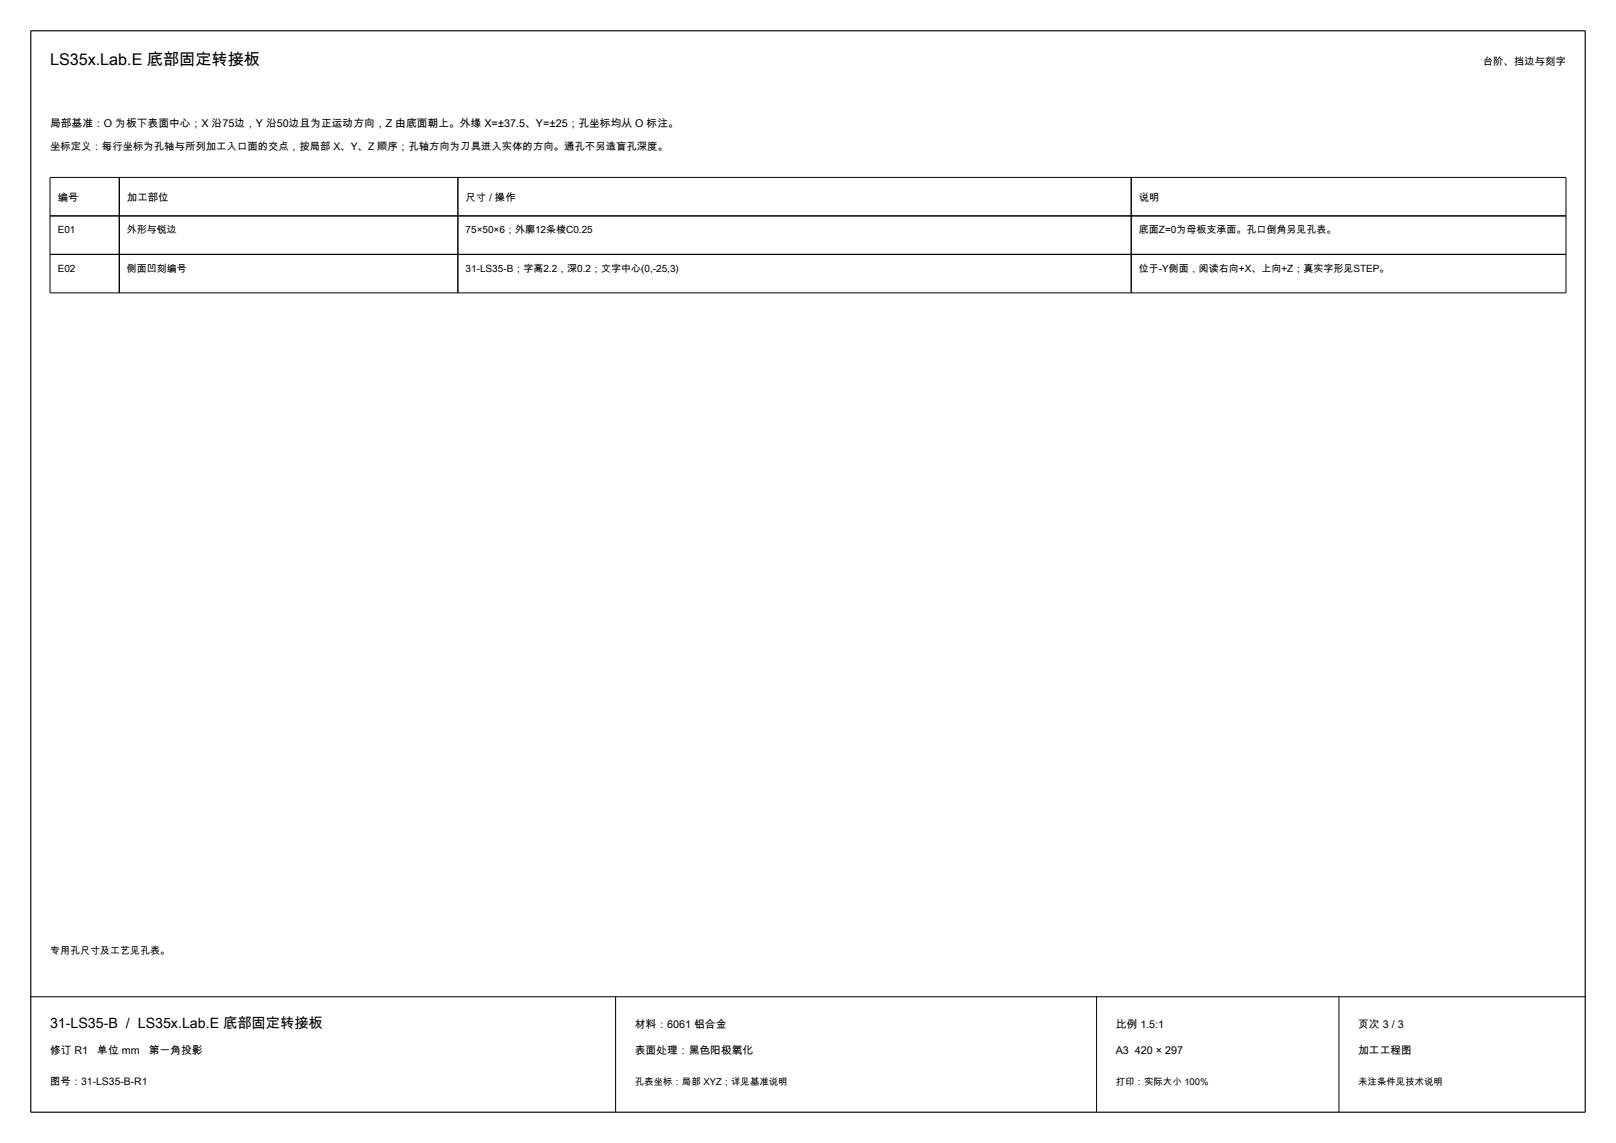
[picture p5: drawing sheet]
<svg xmlns="http://www.w3.org/2000/svg" width="420mm" height="297mm" viewBox="0 0 420 297" stroke-linecap="round" stroke-linejoin="round" font-family="sans-serif">
<defs><g id="words">
<text font-size="4.2" x="13" y="17">LS35x.Lab.E 底部固定转接板</text>
<text font-size="3.7" x="13" y="267">31-LS35-B / LS35x.Lab.E 底部固定转接板</text>
<g font-size="2.8">
<text x="13" y="33">局部基准：O 为板下表面中心；X 沿75边，Y 沿50边且为正运动方向，Z 由底面朝上。外缘 X=±37.5、Y=±25；孔坐标均从 O 标注。</text>
<text x="165" y="267">材料：6061 铝合金</text>
<text x="290" y="267">比例 1.5:1</text>
<text x="353" y="267">页次 3 / 3</text>
<text x="13" y="274">修订 R1</text>
<text x="25.3" y="274">单位 mm</text>
<text x="38.6" y="274">第一角投影</text>
<text x="165" y="274">表面处理：黑色阳极氧化</text>
<text x="290" y="274">A3 420 × 297</text>
<text x="353" y="274">加工工程图</text>
</g>
<g font-size="2.7">
<text x="385.4" y="17">台阶、挡边与刻字</text>
<text x="13" y="39.1">坐标定义：每行坐标为孔轴与所列加工入口面的交点，按局部 X、Y、Z 顺序；孔轴方向为刀具进入实体的方向。通孔不另造盲孔深度。</text>
<text x="15" y="52.1">编号</text>
<text x="33" y="52.1">加工部位</text>
<text x="121" y="52.1">尺寸 / 操作</text>
<text x="296" y="52.1">说明</text>
<text x="13" y="282">图号：31-LS35-B-R1</text>
</g>
<g font-size="2.6">
<text x="15" y="60.6">E01</text>
<text x="33" y="60.6">外形与锐边</text>
<text x="121" y="60.6">75×50×6；外廓12条棱C0.25</text>
<text x="296" y="60.6">底面Z=0为母板支承面。孔口倒角另见孔表。</text>
<text x="15" y="70.6">E02</text>
<text x="33" y="70.6">侧面凹刻编号</text>
<text x="121" y="70.6">31-LS35-B；字高2.2，深0.2；文字中心(0,-25,3)</text>
<text x="296" y="70.6">位于-Y侧面，阅读右向+X、上向+Z；真实字形见STEP。</text>
<text x="13" y="248">专用孔尺寸及工艺见孔表。</text>
</g>
<g font-size="2.5">
<text x="165" y="282">孔表坐标：局部 XYZ；详见基准说明</text>
<text x="290" y="282">打印：实际大小 100%</text>
<text x="353" y="282">未注条件见技术说明</text>
</g>
</g></defs>
<path d="M8 8h404v281h-404z" fill="none" stroke="#000" stroke-width=".3"/>
<path d="M13 56.1h394M13 46.1h394v30h-394zM31 46.1v30M119 46.1v30M294 46.1v30M13 66.1h394M8 259h404M160 259v30M285 259v30M348 259v30" fill="none" stroke="#000" stroke-width=".26"/>
<use href="#words"/>
</svg>
